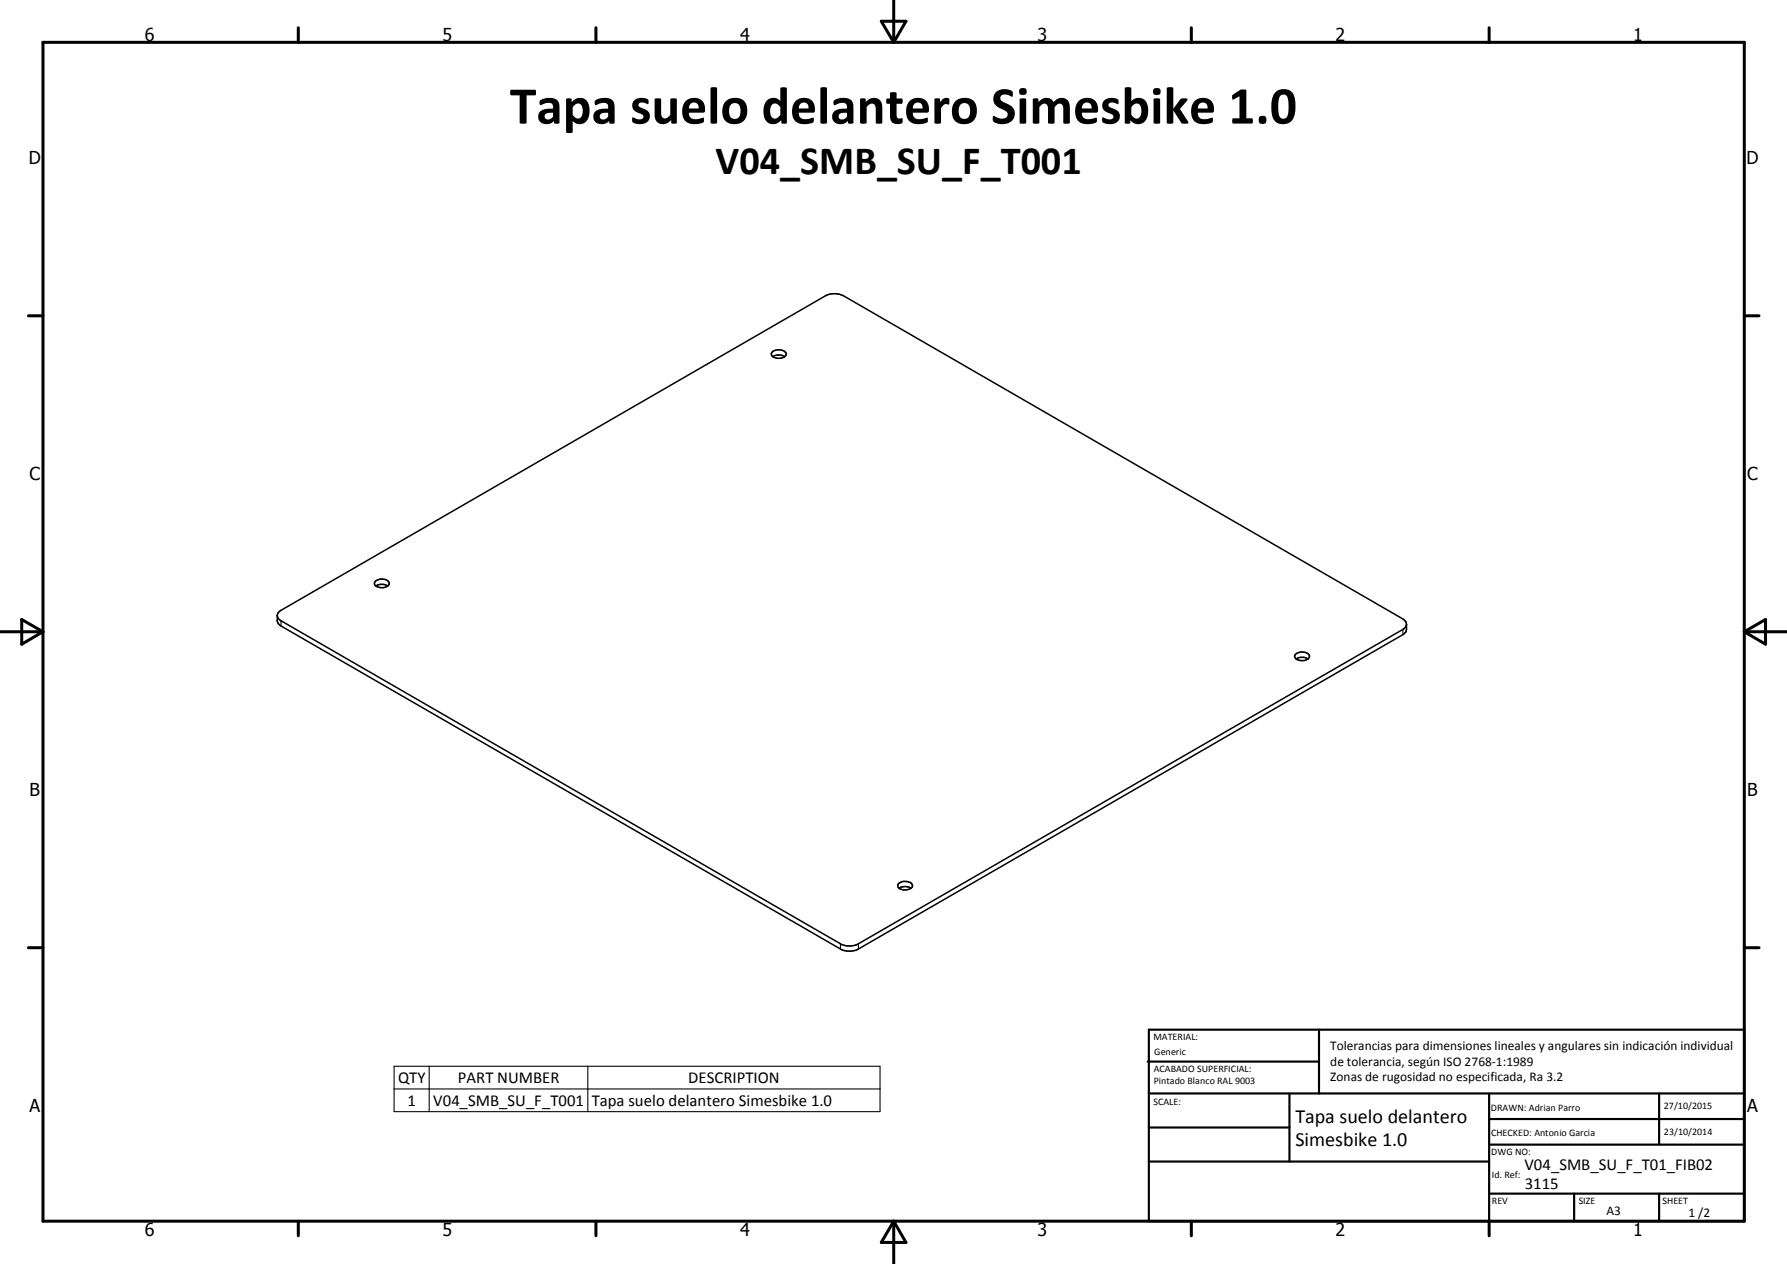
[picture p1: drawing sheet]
<svg xmlns="http://www.w3.org/2000/svg" width="420mm" height="297mm" viewBox="0 0 420 297" stroke-linecap="round" stroke-linejoin="round" font-family="sans-serif">
<defs><g id="words">
<text font-size="12.6" x="119.9" y="29">Tapa suelo delantero Simesbike 1.0</text>
<text font-size="9.4" x="168.3" y="40.9">V04_SMB_SU_F_T001</text>
<g font-size="4.7">
<text x="304.6" y="263.9">Tapa suelo delantero</text>
<text x="304.6" y="269.3">Simesbike 1.0</text>
</g>
<g font-size="4.2">
<text x="34" y="9.6">6</text>
<text x="104" y="9.6">5</text>
<text x="174" y="9.6">4</text>
<text x="244" y="9.6">3</text>
<text x="314" y="9.6">2</text>
<text x="384" y="9.6">1</text>
<text x="6.8" y="38.7">D</text>
<text x="410.6" y="38.7">D</text>
<text x="7" y="112.9">C</text>
<text x="410.8" y="112.9">C</text>
<text x="7" y="187.1">B</text>
<text x="410.8" y="187.1">B</text>
<text x="7" y="261.4">A</text>
<text x="410.8" y="261.4">A</text>
<text x="34" y="290.4">6</text>
<text x="104" y="290.4">5</text>
<text x="174" y="290.4">4</text>
<text x="244" y="290.4">3</text>
<text x="314" y="290.4">2</text>
<text x="384" y="290.4">1</text>
</g>
<g font-size="3.9">
<text x="93.6" y="254.5">QTY</text>
<text x="107.6" y="254.5">PART NUMBER</text>
<text x="161.8" y="254.5">DESCRIPTION</text>
<text x="95.8" y="259.8">1</text>
<text x="101.8" y="259.8">V04_SMB_SU_F_T001</text>
<text x="139.1" y="259.9">Tapa suelo delantero Simesbike 1.0</text>
<text x="358.5" y="275">V04_SMB_SU_F_T01_FIB02</text>
<text x="358.5" y="279.4">3115</text>
</g>
<g font-size="3.1">
<text x="312.7" y="246.8">Tolerancias para dimensiones lineales y angulares sin indicación individual</text>
<text x="312.7" y="250.4">de tolerancia, según ISO 2768-1:1989</text>
<text x="312.7" y="254">Zonas de rugosidad no especificada, Ra 3.2</text>
<text x="377.7" y="285.6">A3</text>
<text x="397" y="285.9">1 /2</text>
</g>
<g font-size="2.4">
<text x="271.2" y="244.4">MATERIAL:</text>
<text x="271.3" y="252">ACABADO SUPERFICIAL:</text>
<text x="271.4" y="247.9">Generic</text>
<text x="271.3" y="254.6">Pintado Blanco RAL 9003</text>
<text x="271.2" y="259.7">SCALE:</text>
<text x="350.6" y="261">DRAWN: Adrian Parro</text>
<text x="391.2" y="260.6">27/10/2015</text>
<text x="350.6" y="267">CHECKED: Antonio Garcia</text>
<text x="391.2" y="266.7">23/10/2014</text>
<text x="350.6" y="271.4">DWG NO:</text>
<text x="350.8" y="276.9">Id. Ref:</text>
<text x="350.8" y="282.8">REV</text>
<text x="371.2" y="282.9">SIZE</text>
<text x="390.9" y="282.9">SHEET</text>
</g>
</g></defs>
<path d="M181.6 82.6a2.3 2.3 0 0 1 3.3 .5v.1a2.01 2.01 0 0 1-2.9 .8l-.2-.1a.72 .72 0 0 1-.2-1.3zM181.7 83.8a2.62 2.62 0 0 1 2.8 0M88.2 136.7a2.23 2.23 0 0 1 3.3 .2 1.63 1.63 0 0 1-2.3 1.1 .97 .97 0 0 1-1-1.3zM88.4 137.7a2.56 2.56 0 0 1 2.7 0M65.2 144.7v1.4l.2 .5 .7 .5 131.5 75.9a4.5 4.5 0 0 0 4.2 0l128-73.9 .8-.7 .1-1.7M65.2 144.7l.2 .6 .7 .6 131.5 75.9a4.5 4.5 0 0 0 4.2 0l128-73.9 .7-.5 .2-.7M65.2 144.7l.2-.7 .7-.6 128-73.9a4.9 4.9 0 0 1 4.2 0l131.5 76 .8 .7 .1 .5M304.5 153.8a2.23 2.23 0 0 1 3.4 .3v.2a2.09 2.09 0 0 1-3.5 .1zM304.7 154.9a2.65 2.65 0 0 1 2.8 0M211.2 207.7a2.28 2.28 0 0 1 3.3 .3 1.43 1.43 0 0 1-1.6 1.1 1.4 1.4 0 0 1-1.8-1zM211.4 208.7a2.52 2.52 0 0 1 2.8 0" fill="none" stroke="#000" stroke-width=".35"/>
<path d="M66.1 145.9v1.2M329.8 147.9v1.2M197.6 221.8v1.2M201.8 221.8v1.2M92.7 250.6h114.2v10.6h-114.2zM92.7 255.9h114.2M100.9 250.6v10.6M138.2 250.6v10.6" fill="none" stroke="#000" stroke-width=".25"/>
<g fill="none" stroke="#000" stroke-width=".71">
<path d="M10.1 9.9h400v277.1h-400zM70.1 6.5v3.4M140.1 6.5v3.4M207.2 5h5.8l-2.9 4.9zM210.1 0v9.9M280.1 6.5v3.4M350.1 6.5v3.4M6.7 74.2h3.4M410.1 74.2h3.5M.1 148.5h10M5.1 145.6l5 2.9-5 2.9zM410.1 148.5h10"/>
<path d="M410.1 148.5l5-2.9v5.8zM6.7 222.7h3.4M410.1 222.7h3.5M70.1 287v3.4M140.1 287v3.4M210.1 287v10M210.1 287l2.9 5h-5.8zM280.1 287v3.4M350.1 287v3.4"/>
</g>
<g fill="none" stroke="#000" stroke-width=".51">
<path d="M269.8 249.5h40.3M270.1 242h140v45h-140zM270.1 257h140M303.2 257v16M310.1 242v15M350.1 257v30M390.1 257v12M270.1 265h33.1M270.1 273h80M350.1 269h60M350.1 263h60M350.1 280.5h60"/>
<path d="M370.1 280.5v6.5M390.1 280.5v6.5"/>
</g>
<use href="#words"/>
</svg>
